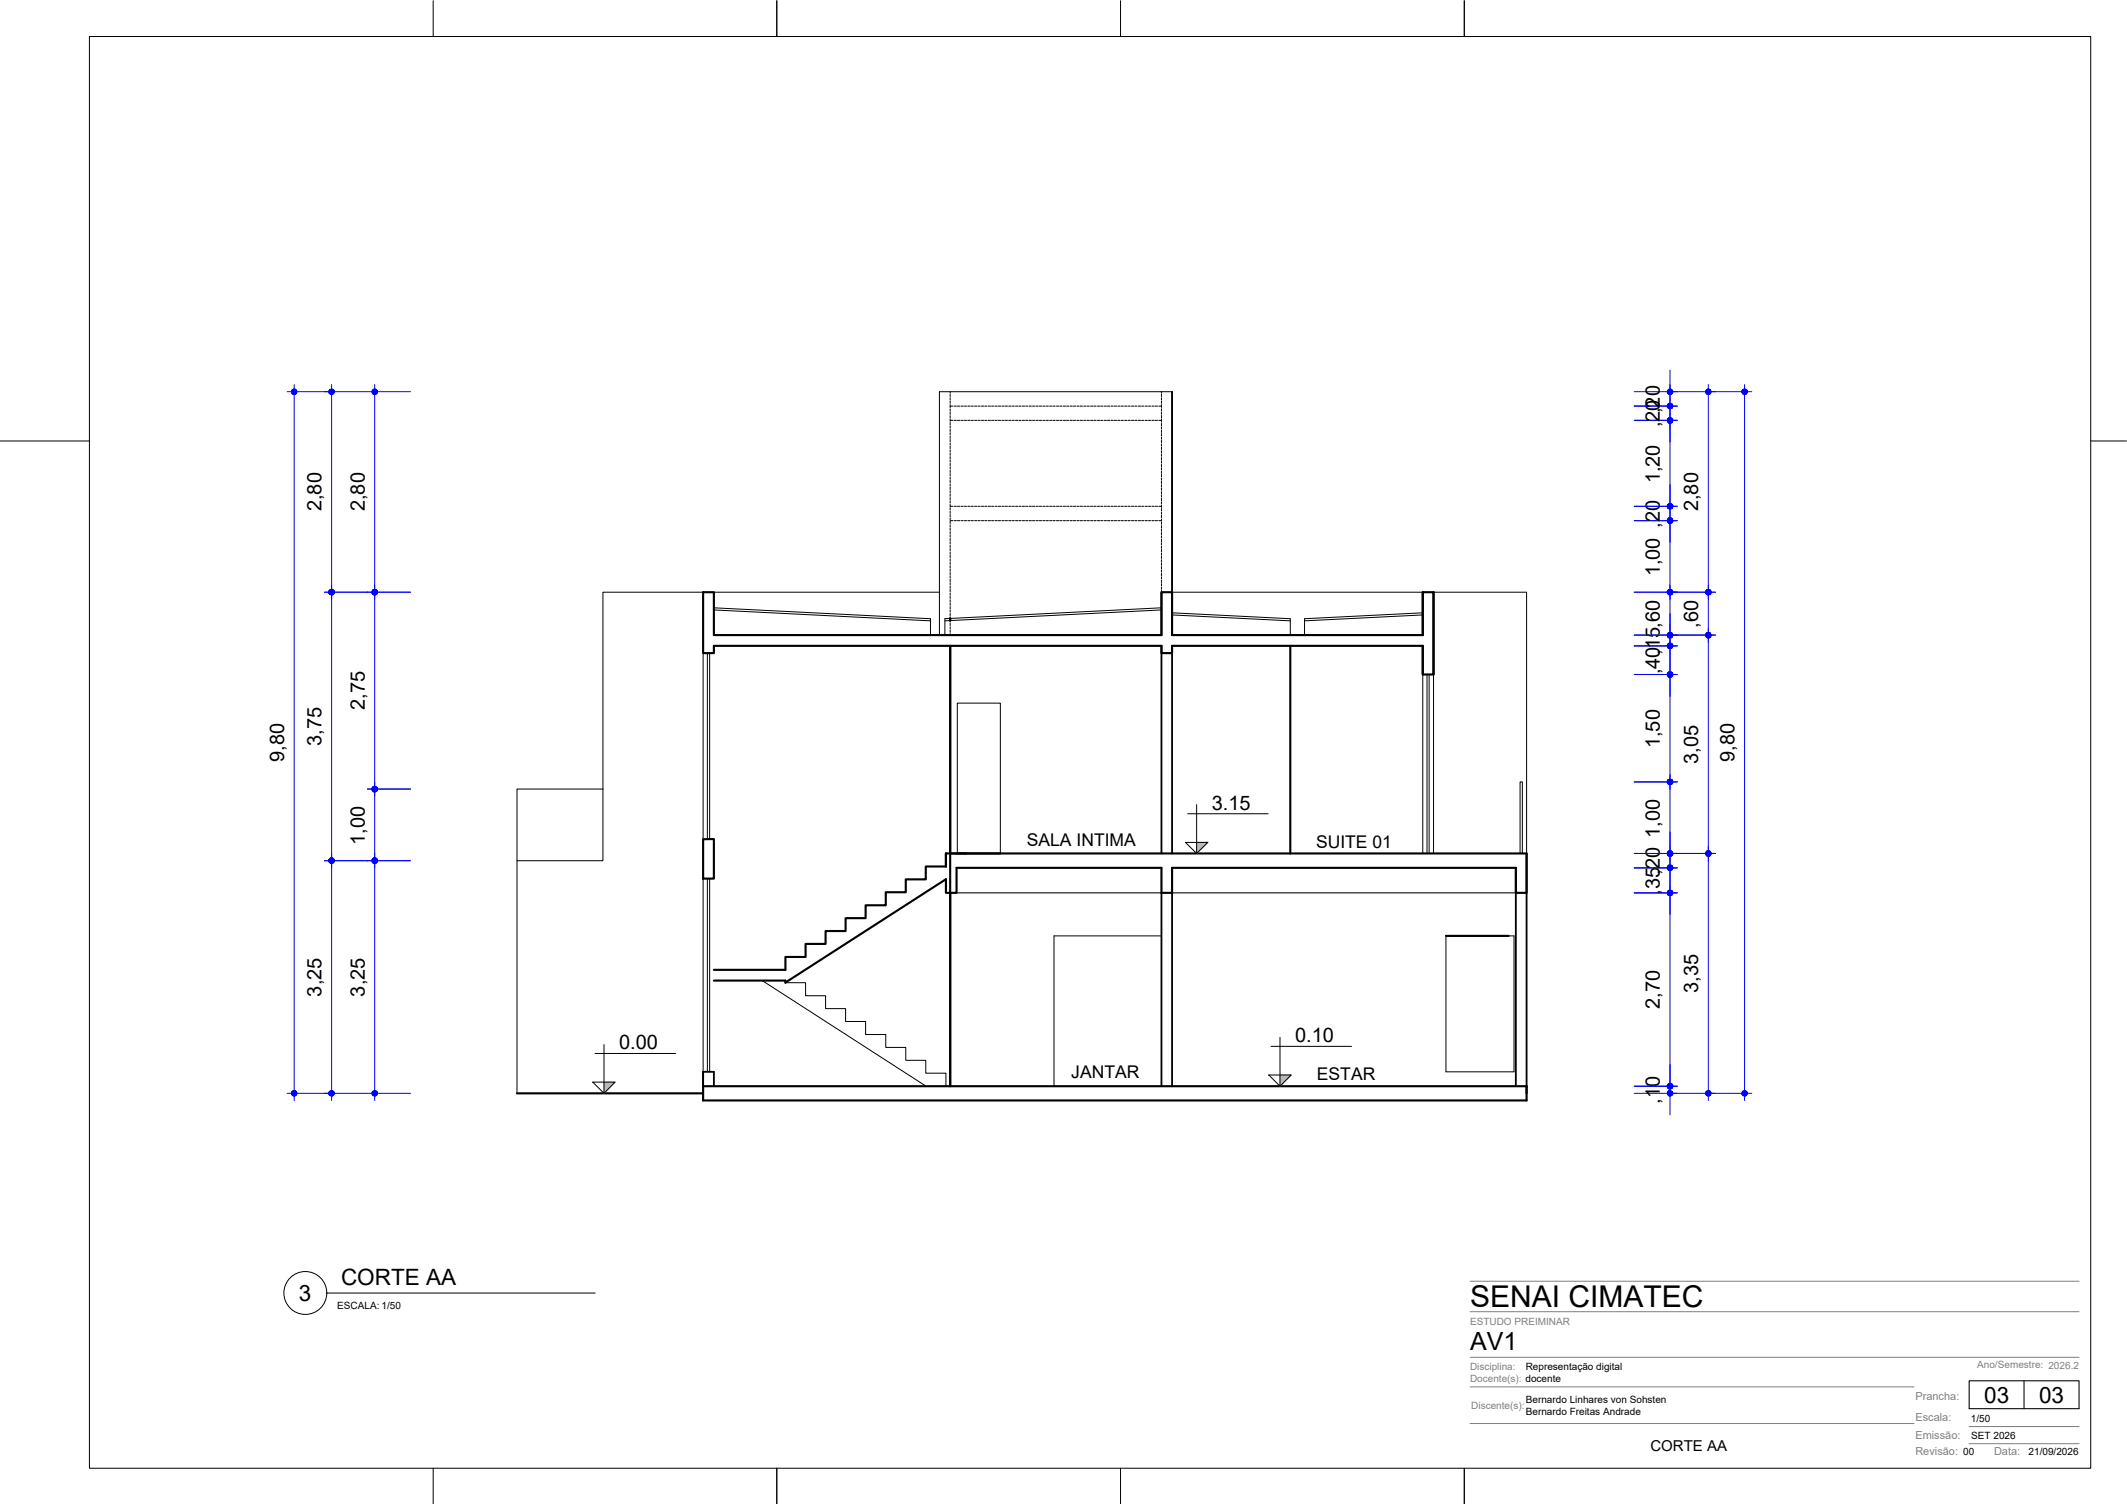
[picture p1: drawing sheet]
<svg xmlns="http://www.w3.org/2000/svg" width="594mm" height="420mm" viewBox="0 0 594 420" stroke-linecap="round" stroke-linejoin="round" font-family="sans-serif">
<defs><g id="words">
<text font-size="8.4" x="410.6" y="365.2">SENAI CIMATEC</text>
<text font-size="7" x="410.6" y="377.2">AV1</text>
<g font-size="6.3">
<text x="95.2" y="358.9">CORTE AA</text>
<text x="83.5" y="363.5">3</text>
<text x="554.2" y="391.9">03</text>
<text x="569.5" y="391.9">03</text>
</g>
<g font-size="5.6">
<text x="463.6" y="119.4" transform="rotate(-90 463.6 119.4)">,20</text>
<text x="463.6" y="135" transform="rotate(-90 463.6 135)">1,20</text>
<text x="89.8" y="142.8" transform="rotate(-90 89.8 142.8)">2,80</text>
<text x="101.9" y="142.8" transform="rotate(-90 101.9 142.8)">2,80</text>
<text x="474.3" y="142.8" transform="rotate(-90 474.3 142.8)">2,80</text>
<text x="463.6" y="161" transform="rotate(-90 463.6 161)">1,00 ,20</text>
<text x="474.3" y="175.4" transform="rotate(-90 474.3 175.4)">,60</text>
<text x="463.6" y="188.4" transform="rotate(-90 463.6 188.4)">,40,15,60</text>
<text x="101.9" y="198.3" transform="rotate(-90 101.9 198.3)">2,75</text>
<text x="89.8" y="208.4" transform="rotate(-90 89.8 208.4)">3,75</text>
<text x="463.6" y="209" transform="rotate(-90 463.6 209)">1,50</text>
<text x="79.4" y="212.9" transform="rotate(-90 79.4 212.9)">9,80</text>
<text x="474.3" y="213.4" transform="rotate(-90 474.3 213.4)">3,05</text>
<text x="484.5" y="212.9" transform="rotate(-90 484.5 212.9)">9,80</text>
<text x="338.5" y="226.1">3.15</text>
<text x="101.9" y="236.1" transform="rotate(-90 101.9 236.1)">1,00</text>
<text x="463.6" y="234.1" transform="rotate(-90 463.6 234.1)">1,00</text>
<text x="463.6" y="249.9" transform="rotate(-90 463.6 249.9)">,35,20</text>
<text x="89.8" y="278.4" transform="rotate(-90 89.8 278.4)">3,25</text>
<text x="101.9" y="278.4" transform="rotate(-90 101.9 278.4)">3,25</text>
<text x="463.6" y="281.8" transform="rotate(-90 463.6 281.8)">2,70</text>
<text x="474.3" y="277.4" transform="rotate(-90 474.3 277.4)">3,35</text>
<text x="172.9" y="293.2">0.00</text>
<text x="361.7" y="291.2">0.10</text>
<text x="463.6" y="308.4" transform="rotate(-90 463.6 308.4)">,10</text>
</g>
<g font-size="4.9">
<text x="286.8" y="236.4">SALA INTIMA</text>
<text x="367.6" y="237">SUITE 01</text>
<text x="299.2" y="301.1">JANTAR</text>
<text x="367.8" y="301.6">ESTAR</text>
</g>
<text font-size="4.2" x="461" y="405.4">CORTE AA</text>
<g font-size="3.1" fill="#808080">
<text x="535" y="391">Prancha:</text>
<text x="535" y="397">Escala:</text>
<text x="535" y="402">Emissão:</text>
<text x="535" y="406.5">Revisão: 00</text>
<text x="556.9" y="406.5">Data:</text>
</g>
<g font-size="2.8">
<text x="94.2" y="365.8">ESCALA: 1/50</text>
<text x="426.1" y="382.7">Representação digital</text>
<text x="426.2" y="391.9">Bernardo Linhares von Sohsten</text>
<text x="426.2" y="395.2">Bernardo Freitas Andrade</text>
<text x="550.5" y="397.3">1/50</text>
<text x="550.6" y="402">SET 2026</text>
<text x="566.6" y="406.5">21/09/2026</text>
</g>
<g font-size="2.8" fill="#808080">
<text x="410.6" y="370.2">ESTUDO PREIMINAR</text>
<text x="410.6" y="382.7">Disciplina:</text>
<text x="552.2" y="382.1">Ano/Semestre: 2026.2</text>
<text x="410.6" y="386.2">Docente(s): docente</text>
<text x="410.9" y="393.6">Discente(s):</text>
</g>
</g></defs>
<!-- layer: ARQ_CONC CT -->
<g fill="none" stroke="#000" stroke-width=".59">
<path d="M265.4 172.8v.6M397.4 177.4h-70v-12h-3v12h-125v-12h-3v17.1h3v-2.1h125v2.1h3v-2.1h70M397.4 177.4v-12h3v23h-3v-8M397.4 165.4v12M400.4 165.4v23M265.4 180.4v123M360.4 180.4v58M397.4 180.4v8M196.4 234.4h3v11h-3zM264.2 238.4v3.7v-3.7h5.6M265.8 238.4h160.6v11h-3v-7h-96v7h-3v-7h-57.2v7h-3v-3.8l-44.8 28.9M264.2 242.1h-5.6v3.6h-5.6v3.6h-5.6v3.6h-5.6v3.6h-5.6v3.6h-5.6v3.6h-5.6v3.6h-5.6v3.6h-20"/>
<path d="M199.4 273.9h20v.6M403.9 261.5h17.5M144.4 305.4h52M196.4 303.4h230v4h-230z"/>
</g>
<!-- layer: ARQ_ALV VS -->
<path d="M196.4 165.4h-28v75.1h-24v64.9M199.4 165.4h63M397.4 165.4h-70v-56h-65v68M400.4 165.4h26v73M267.4 238.4v-42h12v42M324.4 261.5h-30v41.9" fill="none" stroke="#000" stroke-width=".28"/>
<!-- layer: ARQ_ESQ VS -->
<path d="M196.4 182.5v51.9M397.4 188.4v50M400.4 188.4v50M196.4 245.4v54M403.9 261.5h19M403.9 299.4h19" fill="none" stroke="#000" stroke-width=".28"/>
<!-- layer: ARQ_ALV CT -->
<path d="M327.4 109.4v68M324.4 165.4v12M324.4 180.4v58M327.4 180.4v58M426.4 238.4v65M324.4 249.4v54M327.4 249.4v54M423.4 242.4v61M196.4 303.4v-4h3v4" fill="none" stroke="#000" stroke-width=".51"/>
<!-- layer: ARQ_ESQ CT -->
<path d="M197.6 182.5v51.9M198.2 182.5v51.9M398.6 188.4v50M399.2 188.4v50M197.6 245.4v54M198.2 245.4v54" fill="none" stroke="#000" stroke-width=".28"/>
<!-- layer: ARQ_CONC VS -->
<path d="M424.6 238.4v-20h.6v20M212.9 273.9l45.8 29.5M219.4 274.5h5.6v3.7h5.6v3.6h5.6v3.6h5.6v3.6h5.6v3.6h5.6v3.6h5.6v3.6h5.6v3.6M403.9 261.5v37.9M422.9 261.5v37.9" fill="none" stroke="#000" stroke-width=".28"/>
<!-- layer: ARQ_VISTA 01 -->
<path d="M168.4 220.4h-24v20.1" fill="none" stroke="#000" stroke-width=".28"/>
<!-- layer: ARQ_PROJ INF -->
<g fill="none" stroke="#000" stroke-width=".28">
<path d="M265.4 113v.9M265.4 113.5h.7M265.4 117.4h.7M265.4 109.4v.5M265.4 110.2v.6M265.4 111.1v.7M265.4 112.1v.6M265.4 114.2v.7M265.4 115.1v.7M265.4 116.1v.7M265.4 117.1v.6M265.4 118v.7"/>
<path d="M265.4 119v.6M265.4 119.9v.7M266.5 113.5h.6M266.5 117.4h.6M267.4 113.5h.7M267.4 117.4h.7M268.4 113.5h.6M268.4 117.4h.6M269.3 113.5h.7M269.3 117.4h.7M270.3 113.5h.6M270.3 117.4h.6"/>
<path d="M271.2 113.5h.7M271.2 117.4h.7M272.2 113.5h.6M272.2 117.4h.6M273.1 113.5h.7M273.1 117.4h.7M274.1 113.5h.6M274.1 117.4h.6M275 113.5h.7M275 117.4h.7M276 113.5h.6M276 117.4h.6"/>
<path d="M276.9 113.5h.7M276.9 117.4h.7M277.9 113.5h.7M277.9 117.4h.7M278.8 113.5h.7M278.8 117.4h.7M279.8 113.5h.7M279.8 117.4h.7M280.8 113.5h.6M280.8 117.4h.6M281.7 113.5h.7M281.7 117.4h.7"/>
<path d="M282.7 113.5h.6M282.7 117.4h.6M283.6 113.5h.7M283.6 117.4h.7M284.6 113.5h.6M284.6 117.4h.6M285.5 113.5h.7M285.5 117.4h.7M286.5 113.5h.6M286.5 117.4h.6M287.4 113.5h.7M287.4 117.4h.7"/>
<path d="M288.4 113.5h.6M288.4 117.4h.6M289.3 113.5h.7M289.3 117.4h.7M290.3 113.5h.6M290.3 117.4h.6M291.3 113.5h.6M291.3 117.4h.6M292.2 113.5h.6M292.2 117.4h.6M293.2 113.5h.6M293.2 117.4h.6"/>
<path d="M294.1 113.5h.6M294.1 117.4h.6M295.1 113.5h.6M295.1 117.4h.6M296 113.5h.6M296 117.4h.6M297 113.5h.6M297 117.4h.6M297.9 113.5h.6M297.9 117.4h.6M298.9 113.5h.6M298.9 117.4h.6"/>
<path d="M299.8 113.5h.6M299.8 117.4h.6M300.8 113.5h.6M300.8 117.4h.6M301.7 113.5h.6M301.7 117.4h.6M302.7 113.5h.6M302.7 117.4h.6M303.6 113.5h.6M303.6 117.4h.6M304.6 113.5h.6M304.6 117.4h.6"/>
<path d="M305.5 113.5h.7M305.5 117.4h.7M306.5 113.5h.6M306.5 117.4h.6M307.4 113.5h.7M307.4 117.4h.7M308.4 113.5h.6M308.4 117.4h.6M309.3 113.5h.7M309.3 117.4h.7M310.3 113.5h.6M310.3 117.4h.6"/>
<path d="M311.2 113.5h.7M311.2 117.4h.7M312.2 113.5h.6M312.2 117.4h.6M313.1 113.5h.7M313.1 117.4h.7M314.1 113.5h.6M314.1 117.4h.6M315 113.5h.7M315 117.4h.7M316 113.5h.7M316 117.4h.7"/>
<path d="M316.9 113.5h.7M316.9 117.4h.7M317.9 113.5h.7M317.9 117.4h.7M318.9 113.5h.6M318.9 117.4h.6M319.8 113.5h.7M319.8 117.4h.7M320.8 113.5h.6M320.8 117.4h.6M321.7 113.5h.7M321.7 117.4h.7"/>
<path d="M322.7 113.5h.6M322.7 117.4h.6M323.6 113.5h.8M323.6 117.4h.8M324.4 109.4v.5M324.4 110.2v.6M324.4 111.1v.7M324.4 112.1v.6M324.4 113v.8M324.4 114.2v.6M324.4 115.1v.6M324.4 116.1v.6"/>
<path d="M324.4 117v.9M324.4 118.3v.6M324.4 119.2v.6M265.4 120.9v.6M265.4 121.8v.7M265.4 122.8v.6M265.4 123.7v.7M265.4 124.7v.6M265.4 125.6v.7M265.4 126.6v.6M265.4 127.6v.6M265.4 128.5v.6"/>
<path d="M265.4 129.5v.6M265.4 130.4v.6M265.4 131.4v.6M265.4 132.3v.6M265.4 133.3v.6M265.4 134.2v.6M265.4 135.2v.6M265.4 136.1v.6M265.4 137.1v.6M265.4 138v.6M265.4 139v.6M265.4 139.9v.6"/>
<path d="M324.4 120.2v.6M324.4 121.1v.7M324.4 122.1v.6M324.4 123v.7M324.4 124v.6M324.4 124.9v.7M324.4 125.9v.6M324.4 126.8v.7M324.4 127.8v.6M324.4 128.7v.7M324.4 129.7v.6M324.4 130.6v.7"/>
<path d="M324.4 131.6v.6M324.4 132.5v.7M324.4 133.5v.7M324.4 134.5v.6M324.4 135.4v.7M324.4 136.4v.6M324.4 137.3v.7M324.4 138.3v.6M324.4 139.2v.7M265.4 141.4h.7M265.4 145.5h.7M265.4 140.9v.6"/>
<path d="M265.4 141.8v.7M265.4 142.8v.6M265.4 143.7v.7M265.4 144.7v.6M265.4 145.6v.7M265.4 146.6v.6M265.4 147.5v.7M265.4 148.5v.6M265.4 149.4v.7M265.4 150.4v.6M265.4 151.3v.7M265.4 152.3v.7"/>
<path d="M265.4 153.2v.7M265.4 154.2v.7M265.4 155.2v.6M265.4 156.1v.7M265.4 157.1v.6M265.4 158v.7M265.4 159v.6M265.4 159.9v.7M266.5 141.4h.6M266.5 145.5h.6M267.4 141.4h.7M267.4 145.5h.7"/>
<path d="M268.4 141.4h.6M268.4 145.5h.6M269.3 141.4h.7M269.3 145.5h.7M270.3 141.4h.6M270.3 145.5h.6M271.2 141.4h.7M271.2 145.5h.7M272.2 141.4h.6M272.2 145.5h.6M273.1 141.4h.7M273.1 145.5h.7"/>
<path d="M274.1 141.4h.6M274.1 145.5h.6M275 141.4h.7M275 145.5h.7M276 141.4h.6M276 145.5h.6M276.9 141.4h.7M276.9 145.5h.7M277.9 141.4h.7M277.9 145.5h.7M278.8 141.4h.7M278.8 145.5h.7"/>
<path d="M279.8 141.4h.7M279.8 145.5h.7M280.8 141.4h.6M280.8 145.5h.6M281.7 141.4h.7M281.7 145.5h.7M282.7 141.4h.6M282.7 145.5h.6M283.6 141.4h.7M283.6 145.5h.7M284.6 141.4h.6M284.6 145.5h.6"/>
<path d="M285.5 141.4h.7M285.5 145.5h.7M286.5 141.4h.6M286.5 145.5h.6M287.4 141.4h.7M287.4 145.5h.7M288.4 141.4h.6M288.4 145.5h.6M289.3 141.4h.7M289.3 145.5h.7M290.3 141.4h.6M290.3 145.5h.6"/>
<path d="M291.3 141.4h.6M291.3 145.5h.6M292.2 141.4h.6M292.2 145.5h.6M293.2 141.4h.6M293.2 145.5h.6M294.1 141.4h.6M294.1 145.5h.6M295.1 141.4h.6M295.1 145.5h.6M296 141.4h.6M296 145.5h.6"/>
<path d="M297 141.4h.6M297 145.5h.6M297.9 141.4h.6M297.9 145.5h.6M298.9 141.4h.6M298.9 145.5h.6M299.8 141.4h.6M299.8 145.5h.6M300.8 141.4h.6M300.8 145.5h.6M301.7 141.4h.6M301.7 145.5h.6"/>
<path d="M302.7 141.4h.6M302.7 145.5h.6M303.6 141.4h.6M303.6 145.5h.6M304.6 141.4h.6M304.6 145.5h.6M305.5 141.4h.7M305.5 145.5h.7M306.5 141.4h.6M306.5 145.5h.6M307.4 141.4h.7M307.4 145.5h.7"/>
<path d="M308.4 141.4h.6M308.4 145.5h.6M309.3 141.4h.7M309.3 145.5h.7M310.3 141.4h.6M310.3 145.5h.6M311.2 141.4h.7M311.2 145.5h.7M312.2 141.4h.6M312.2 145.5h.6M313.1 141.4h.7M313.1 145.5h.7"/>
<path d="M314.1 141.4h.6M314.1 145.5h.6M315 141.4h.7M315 145.5h.7M316 141.4h.7M316 145.5h.7M316.9 141.4h.7M316.9 145.5h.7M317.9 141.4h.7M317.9 145.5h.7M318.9 141.4h.6M318.9 145.5h.6"/>
<path d="M319.8 141.4h.7M319.8 145.5h.7M320.8 141.4h.6M320.8 145.5h.6M321.7 141.4h.7M321.7 145.5h.7M322.7 141.4h.6M322.7 145.5h.6M323.6 141.4h.8M323.6 145.5h.8M324.4 140.2v.6M324.4 141.1v.7"/>
<path d="M324.4 142.1v.6M324.4 143v.7M324.4 144v.6M324.4 144.9v.7M324.4 145.9v.6M324.4 146.9v.6M324.4 147.8v.6M324.4 148.8v.6M324.4 149.7v.6M324.4 150.7v.6M324.4 151.6v.6M324.4 152.6v.6"/>
<path d="M324.4 153.5v.6M324.4 154.5v.6M324.4 155.4v.6M324.4 156.4v.6M324.4 157.3v.6M324.4 158.3v.6M324.4 159.2v.7M265.4 160.9v.6M265.4 161.8v.7M265.4 162.8v.6M265.4 163.7v.7M265.4 164.7v.6"/>
<path d="M265.4 165.7v.6M265.4 166.6v.6M265.4 167.6v.6M265.4 168.5v.6M265.4 169.5v.6M265.4 170.4v.6M265.4 171.4v.6M265.4 172.3v1.5M265.4 174.1v.7M265.4 175.1v.6M265.4 176v.7M265.4 177v.4"/>
<path d="M324.4 160.2v.6M324.4 161.1v.7M324.4 162.1v.6M324.4 163v.7M324.4 164v.6M324.4 164.9v.5"/>
</g>
<!-- layer: ARQ_METAL CT -->
<path d="M199.4 170.4l60.5 3M199.4 169.8l60.5 3v4.6M324.4 169.8l-60.5 3v4.6M324.4 170.4l-60.5 3M327.4 171.8l33 1.6M327.4 171.2l33 1.6v4.6M397.3 171.2l-32.9 1.6v4.6M397.4 171.8l-33 1.6" fill="none" stroke="#000" stroke-width=".28"/>
<!-- layer: ARQ_COTA_AZUL -->
<g fill="none" stroke="#00f" stroke-width=".28">
<path d="M80.2 109.4h34.4M82.2 107.4v200M92.6 107.4v200M104.6 107.4v200M456.4 109.4h32.9M456.4 117.4h12.1M456.4 113.5h12.1M466.4 107.4v16M466.4 103.4v16M466.4 115.4v64.1M477.1 107.4v200M487.3 107.4v200"/>
<path d="M466.4 135.4v16M456.4 145.5h12.1M456.4 141.4h12.1M90.6 165.4h24M456.4 165.4h22.7M456.4 177.4h22.7M466.4 174.5v19.9M466.4 171.5v69M456.4 188.4h12.1M456.4 180.4h12.1M456.4 218.4h12.1M102.7 220.4h11.9"/>
<path d="M456.4 238.4h22.7M466.4 236.4v19M466.4 232.5v16M90.6 240.5h24M456.4 249.4h12.1M456.4 242.4h12.1M466.4 247.4v58M466.4 297.4v14M80.2 305.4h34.4M456.4 305.4h32.9M456.4 303.4h12.1"/>
</g>
<g fill="#00f" stroke="#00f" stroke-width=".28">
<path d="M104.6 305.4v.8l-.2-.1z"/>
<path d="M104.6 239.7h.3l-.3 .8z"/>
<path d="M104.6 240.5v.7l-.2-.1z"/>
<path d="M104.6 219.7l.3 .1-.3 .6z"/>
<path d="M104.6 220.4v.8l-.2-.1z"/>
<path d="M104.6 164.7l.3 .1-.3 .6z"/>
<path d="M104.6 165.4v.8l-.2-.1z"/>
<path d="M104.6 108.7l.3 .1-.3 .6z"/>
<path d="M92.6 305.4v.8l-.3-.1z"/>
<path d="M92.6 239.7h.3l-.3 .8z"/>
<path d="M92.6 240.5v.7l-.3-.1z"/>
<path d="M92.6 164.7l.3 .1-.3 .6z"/>
<path d="M92.6 165.4v.8l-.3-.1z"/>
<path d="M92.6 108.7l.3 .1-.3 .6z"/>
<path d="M82.2 305.4v.8l-.3-.1z"/>
<path d="M82.2 108.7l.3 .1-.3 .6z"/>
<path d="M466.4 304.7l.3 .1-.3 .6z"/>
<path d="M466.4 303.4v.8l-.3-.1z"/>
<path d="M466.4 248.7l.3 .1-.3 .6z"/>
<path d="M466.4 242.4v.8l-.3-.1z"/>
<path d="M466.4 241.7h.3l-.3 .7z"/>
<path d="M466.4 238.4v.8l-.3-.1z"/>
<path d="M466.4 217.7l.3 .1-.3 .6z"/>
<path d="M466.4 218.4v.8l-.3-.1z"/>
<path d="M466.4 187.7h.3l-.3 .7z"/>
<path d="M466.4 180.4v.8l-.3-.1z"/>
<path d="M466.4 179.7h.3l-.3 .7z"/>
<path d="M466.4 177.4v.8l-.3-.1z"/>
<path d="M466.4 164.7l.3 .1-.3 .6z"/>
<path d="M466.4 165.4v.8l-.3-.1z"/>
<path d="M466.4 144.7h.3l-.3 .8z"/>
<path d="M466.4 141.4v.8l-.3-.1z"/>
<path d="M466.4 116.7l.3 .1-.3 .6z"/>
<path d="M466.4 113.5v.7l-.3-.1z"/>
<path d="M466.4 112.7h.3l-.3 .8z"/>
<path d="M466.4 109.4v.8h-.3z"/>
<path d="M477.1 305.4v.8l-.3-.1z"/>
<path d="M477.1 237.7h.3l-.3 .7z"/>
<path d="M477.1 238.4v.8l-.3-.1z"/>
<path d="M477.1 176.7h.3l-.3 .7z"/>
<path d="M477.1 177.4v.8l-.3-.1z"/>
<path d="M477.1 164.7l.3 .1-.3 .6z"/>
<path d="M477.1 165.4v.8l-.3-.1z"/>
<path d="M477.1 108.7l.3 .1-.3 .6z"/>
<path d="M487.3 305.4v.8l-.3-.1z"/>
<path d="M487.3 108.7l.3 .1-.3 .6z"/>
<path d="M104.6 305.4v.8l.3-.1zM104.6 305.4l.6 .5-.3 .2zM104.6 305.4l.6 .5 .2-.2z"/>
<path d="M104.6 305.4l.8 .3v-.3zM104.6 305.4l.8-.3v.3zM104.6 305.4l.8-.3-.2-.2z"/>
<path d="M104.9 304.8l-.3 .6 .6-.5zM104.6 304.7l.3 .1-.3 .6zM104.4 304.8l.2 .6v-.7z"/>
<path d="M104.1 304.9l.5 .5-.2-.6zM104.1 304.9l.5 .5-.6-.3zM104 305.1l-.1 .3h.7z"/>
<path d="M103.9 305.4l.1 .3 .6-.3zM104 305.7l.6-.3-.5 .5zM104.6 305.4l-.5 .5 .3 .2z"/>
<path d="M104.4 239.7l.2 .8v-.8zM104.1 239.9l.3-.2 .2 .8zM104.1 239.9l-.1 .3 .6 .3z"/>
<path d="M104 240.2l-.1 .3h.7zM103.9 240.5h.7l-.6 .2zM104 240.7l.1 .3 .5-.5z"/>
<path d="M104.1 241l.3 .1 .2-.6zM104.6 240.5v.7l-.2-.1zM104.6 240.5v.7l.3-.1z"/>
<path d="M104.6 240.5l.3 .6 .3-.1zM104.6 240.5l.8 .2-.2 .3zM104.6 240.5l.8 .2v-.2z"/>
<path d="M104.6 240.5h.8v-.3zM104.6 240.5l.6-.6 .2 .3zM104.9 239.7l-.3 .8 .6-.6z"/>
<path d="M104.6 240.5v.7l.3-.1zM104.6 240.5l.6 .5-.3 .1zM104.6 240.5l.6 .5 .2-.3z"/>
<path d="M104.6 240.5l.8 .2v-.2zM104.6 240.5l.8-.3v.3zM104.6 240.5l.8-.3-.2-.3z"/>
<path d="M104.9 239.7l-.3 .8 .6-.6zM104.6 239.7h.3l-.3 .8zM104.4 239.7l.2 .8v-.8z"/>
<path d="M104.1 239.9l.5 .6-.2-.8zM104.1 239.9l.5 .6-.6-.3zM104 240.2l-.1 .3h.7z"/>
<path d="M103.9 240.5l.1 .2 .6-.2zM104 240.7l.6-.2-.5 .5zM104.6 240.5l-.5 .5 .3 .1z"/>
<path d="M104.4 219.8l.2 .6v-.7zM104.1 219.9l.3-.1 .2 .6zM104.1 219.9l-.1 .2 .6 .3z"/>
<path d="M104 220.1l-.1 .3h.7zM103.9 220.4h.7l-.6 .3zM104 220.7l.1 .3 .5-.6z"/>
<path d="M104.6 220.4l-.5 .6 .3 .1zM104.6 220.4v.8l-.2-.1zM104.6 220.4v.8l.3-.1z"/>
<path d="M104.6 220.4l.3 .7 .3-.1zM104.6 220.4l.8 .3-.2 .3zM104.6 220.4l.8 .3v-.3z"/>
<path d="M104.6 220.4h.8v-.3zM104.6 220.4l.6-.5 .2 .2zM104.9 219.8l-.3 .6 .6-.5z"/>
<path d="M104.6 220.4v.8l.3-.1zM104.6 220.4l.6 .6-.3 .1zM104.6 220.4l.6 .6 .2-.3z"/>
<path d="M104.6 220.4l.8 .3v-.3zM104.6 220.4l.8-.3v.3zM104.6 220.4l.8-.3-.2-.2z"/>
<path d="M104.9 219.8l-.3 .6 .6-.5zM104.6 219.7l.3 .1-.3 .6zM104.4 219.8l.2 .6v-.7z"/>
<path d="M104.1 219.9l.5 .5-.2-.6zM104.1 219.9l.5 .5-.6-.3zM104 220.1l-.1 .3h.7z"/>
<path d="M103.9 220.4l.1 .3 .6-.3zM104 220.7l.6-.3-.5 .6zM104.6 220.4l-.5 .6 .3 .1z"/>
<path d="M104.4 164.8l.2 .6v-.7zM104.1 164.9l.3-.1 .2 .6zM104.1 164.9l-.1 .2 .6 .3z"/>
<path d="M104 165.1l-.1 .3h.7zM103.9 165.4h.7l-.6 .3zM104 165.7l.1 .2 .5-.5z"/>
<path d="M104.1 165.9l.3 .2 .2-.7zM104.6 165.4v.8l-.2-.1zM104.6 165.4v.8l.3-.1z"/>
<path d="M104.6 165.4l.3 .7 .3-.2zM104.6 165.4l.8 .3-.2 .2zM104.6 165.4l.8 .3v-.3z"/>
<path d="M104.6 165.4h.8v-.3zM105.2 164.9l.2 .2-.8 .3zM104.9 164.8l-.3 .6 .6-.5z"/>
<path d="M104.6 165.4v.8l.3-.1zM104.6 165.4l.6 .5-.3 .2zM104.6 165.4l.6 .5 .2-.2z"/>
<path d="M104.6 165.4l.8 .3v-.3zM104.6 165.4l.8-.3v.3zM105.2 164.9l-.6 .5 .8-.3z"/>
<path d="M104.9 164.8l-.3 .6 .6-.5zM104.6 164.7l.3 .1-.3 .6zM104.4 164.8l.2 .6v-.7z"/>
<path d="M104.1 164.9l.5 .5-.2-.6zM104.1 164.9l.5 .5-.6-.3zM104 165.1l-.1 .3h.7z"/>
<path d="M103.9 165.4l.1 .3 .6-.3zM104 165.7l.6-.3-.5 .5zM104.6 165.4l-.5 .5 .3 .2z"/>
<path d="M104.4 108.8l.2 .6v-.7zM104.1 108.9l.3-.1 .2 .6zM104.1 108.9l-.1 .2 .6 .3z"/>
<path d="M104 109.1l-.1 .3h.7zM103.9 109.4h.7l-.6 .3zM104 109.7l.1 .3 .5-.6z"/>
<path d="M104.6 109.4l-.5 .6 .3 .2zM104.6 109.4v.8h-.2zM104.6 109.4v.8h.3z"/>
<path d="M104.6 109.4l.3 .8 .3-.2zM104.6 109.4l.8 .3-.2 .3zM104.6 109.4l.8 .3v-.3z"/>
<path d="M104.6 109.4h.8v-.3zM104.6 109.4l.6-.5 .2 .2zM104.9 108.8l-.3 .6 .6-.5z"/>
<path d="M92.6 305.4v.8l.3-.1zM92.6 305.4l.5 .5-.2 .2zM92.6 305.4l.5 .5 .2-.2z"/>
<path d="M92.6 305.4l.7 .3v-.3zM92.6 305.4l.7-.3v.3zM93.1 304.9l-.5 .5 .7-.3z"/>
<path d="M92.9 304.8l-.3 .6 .5-.5zM92.6 304.7l.3 .1-.3 .6zM92.3 304.8l.3 .6v-.7z"/>
<path d="M92.1 304.9l.5 .5-.3-.6zM92.1 304.9l.5 .5-.7-.3zM91.9 305.1v.3h.7z"/>
<path d="M91.9 305.4v.3l.7-.3zM91.9 305.7l.7-.3-.5 .5zM92.1 305.9l.2 .2 .3-.7z"/>
<path d="M92.3 239.7l.3 .8v-.8zM92.1 239.9l.2-.2 .3 .8zM92.1 239.9l-.2 .3 .7 .3z"/>
<path d="M91.9 240.2v.3h.7zM91.9 240.5h.7l-.7 .2zM91.9 240.7l.2 .3 .5-.5z"/>
<path d="M92.1 241l.2 .1 .3-.6zM92.6 240.5v.7l-.3-.1zM92.6 240.5v.7l.3-.1z"/>
<path d="M92.6 240.5l.3 .6 .2-.1zM92.6 240.5l.7 .2-.2 .3zM92.6 240.5l.7 .2v-.2z"/>
<path d="M92.6 240.5h.7v-.3zM93.1 239.9l.2 .3-.7 .3zM92.9 239.7l-.3 .8 .5-.6z"/>
<path d="M92.6 240.5v.7l.3-.1zM92.6 240.5l.5 .5-.2 .1zM92.6 240.5l.5 .5 .2-.3z"/>
<path d="M92.6 240.5l.7 .2v-.2zM92.6 240.5l.7-.3v.3zM93.1 239.9l-.5 .6 .7-.3z"/>
<path d="M92.9 239.7l-.3 .8 .5-.6zM92.6 239.7h.3l-.3 .8zM92.3 239.7l.3 .8v-.8z"/>
<path d="M92.1 239.9l.5 .6-.3-.8zM92.1 239.9l.5 .6-.7-.3zM91.9 240.2v.3h.7z"/>
<path d="M91.9 240.5v.2l.7-.2zM91.9 240.7l.7-.2-.5 .5zM92.1 241l.2 .1 .3-.6z"/>
<path d="M92.3 164.8l.3 .6v-.7zM92.1 164.9l.2-.1 .3 .6zM92.1 164.9l-.2 .2 .7 .3z"/>
<path d="M91.9 165.1v.3h.7zM91.9 165.4h.7l-.7 .3zM91.9 165.7l.2 .2 .5-.5z"/>
<path d="M92.1 165.9l.2 .2 .3-.7zM92.6 165.4v.8l-.3-.1zM92.6 165.4v.8l.3-.1z"/>
<path d="M92.6 165.4l.3 .7 .2-.2zM92.6 165.4l.7 .3-.2 .2zM92.6 165.4l.7 .3v-.3z"/>
<path d="M92.6 165.4h.7v-.3zM93.1 164.9l.2 .2-.7 .3zM92.9 164.8l-.3 .6 .5-.5z"/>
<path d="M92.6 165.4v.8l.3-.1zM92.6 165.4l.5 .5-.2 .2zM92.6 165.4l.5 .5 .2-.2z"/>
<path d="M92.6 165.4l.7 .3v-.3zM92.6 165.4l.7-.3v.3zM93.1 164.9l-.5 .5 .7-.3z"/>
<path d="M92.9 164.8l-.3 .6 .5-.5zM92.6 164.7l.3 .1-.3 .6zM92.3 164.8l.3 .6v-.7z"/>
<path d="M92.1 164.9l.5 .5-.3-.6zM92.1 164.9l.5 .5-.7-.3zM91.9 165.1v.3h.7z"/>
<path d="M91.9 165.4v.3l.7-.3zM91.9 165.7l.7-.3-.5 .5zM92.1 165.9l.2 .2 .3-.7z"/>
<path d="M92.3 108.8l.3 .6v-.7zM92.1 108.9l.2-.1 .3 .6zM92.1 108.9l-.2 .2 .7 .3z"/>
<path d="M91.9 109.1v.3h.7zM91.9 109.4h.7l-.7 .3zM91.9 109.7l.2 .3 .5-.6z"/>
<path d="M92.1 110l.2 .2 .3-.8zM92.6 109.4v.8h-.3zM92.6 109.4v.8h.3z"/>
<path d="M92.6 109.4l.3 .8 .2-.2zM92.6 109.4l.7 .3-.2 .3zM92.6 109.4l.7 .3v-.3z"/>
<path d="M92.6 109.4h.7v-.3zM93.1 108.9l.2 .2-.7 .3zM92.9 108.8l-.3 .6 .5-.5z"/>
<path d="M82.2 305.4v.8l.3-.1zM82.2 305.4l.5 .5-.2 .2zM82.2 305.4l.5 .5 .1-.2z"/>
<path d="M82.2 305.4l.6 .3 .1-.3zM82.2 305.4l.6-.3 .1 .3zM82.7 304.9l-.5 .5 .6-.3z"/>
<path d="M82.5 304.8l-.3 .6 .5-.5zM82.2 304.7l.3 .1-.3 .6zM81.9 304.8l.3 .6v-.7z"/>
<path d="M81.6 304.9l.6 .5-.3-.6zM81.6 304.9l.6 .5-.7-.3zM81.5 305.1l-.1 .3h.8z"/>
<path d="M81.4 305.4l.1 .3 .7-.3zM81.5 305.7l.7-.3-.6 .5zM81.6 305.9l.3 .2 .3-.7z"/>
<path d="M81.9 108.8l.3 .6v-.7zM81.6 108.9l.3-.1 .3 .6zM81.6 108.9l-.1 .2 .7 .3z"/>
<path d="M81.5 109.1l-.1 .3h.8zM81.4 109.4h.8l-.7 .3zM81.5 109.7l.1 .3 .6-.6z"/>
<path d="M81.6 110l.3 .2 .3-.8zM82.2 109.4v.8h-.3zM82.2 109.4v.8h.3z"/>
<path d="M82.2 109.4l.3 .8 .2-.2zM82.2 109.4l.6 .3-.1 .3zM82.2 109.4l.6 .3 .1-.3z"/>
<path d="M82.2 109.4h.7l-.1-.3zM82.7 108.9l.1 .2-.6 .3zM82.5 108.8l-.3 .6 .5-.5z"/>
<path d="M466.1 304.8l.3 .6v-.7zM465.9 304.9l.2-.1 .3 .6zM465.9 304.9l-.1 .2 .6 .3z"/>
<path d="M465.8 305.1l-.1 .3h.7zM465.7 305.4h.7l-.6 .3zM465.8 305.7l.1 .2 .5-.5z"/>
<path d="M465.9 305.9l.2 .2 .3-.7zM466.4 305.4v.8l-.3-.1zM466.4 305.4v.8l.3-.1z"/>
<path d="M466.4 305.4l.3 .7 .3-.2zM466.4 305.4l.7 .3-.1 .2zM466.4 305.4l.7 .3 .1-.3z"/>
<path d="M466.4 305.4h.8l-.1-.3zM466.4 305.4l.6-.5 .1 .2zM466.7 304.8l-.3 .6 .6-.5z"/>
<path d="M466.4 303.4v.8l.3-.1zM466.4 303.4l.6 .6-.3 .1zM466.4 303.4l.6 .6 .1-.3z"/>
<path d="M466.4 303.4l.7 .3 .1-.3zM466.4 303.4l.7-.3 .1 .3zM466.4 303.4l.7-.3-.1-.2z"/>
<path d="M466.7 302.7l-.3 .7 .6-.5zM466.4 302.7h.3l-.3 .7zM466.1 302.7l.3 .7v-.7z"/>
<path d="M465.9 302.9l.5 .5-.3-.7zM465.9 302.9l.5 .5-.6-.3zM465.8 303.1l-.1 .3h.7z"/>
<path d="M465.7 303.4l.1 .3 .6-.3zM465.8 303.7l.6-.3-.5 .6zM466.4 303.4l-.5 .6 .2 .1z"/>
<path d="M466.4 303.4v.8l.3-.1zM466.4 303.4l.6 .6-.3 .1zM466.4 303.4l.6 .6 .1-.3z"/>
<path d="M466.4 303.4l.7 .3 .1-.3zM466.4 303.4l.7-.3 .1 .3zM466.4 303.4l.7-.3-.1-.2z"/>
<path d="M466.7 302.7l-.3 .7 .6-.5zM466.4 302.7h.3l-.3 .7zM466.1 302.7l.3 .7v-.7z"/>
<path d="M465.9 302.9l.5 .5-.3-.7zM465.9 302.9l.5 .5-.6-.3zM465.8 303.1l-.1 .3h.7z"/>
<path d="M465.7 303.4l.1 .3 .6-.3zM465.8 303.7l.6-.3-.5 .6zM466.4 303.4l-.5 .6 .2 .1z"/>
<path d="M466.1 248.8l.3 .6v-.7zM465.9 248.9l.2-.1 .3 .6zM465.9 248.9l-.1 .2 .6 .3z"/>
<path d="M465.8 249.1l-.1 .3h.7zM465.7 249.4h.7l-.6 .3zM465.8 249.7l.1 .3 .5-.6z"/>
<path d="M466.4 249.4l-.5 .6 .2 .1zM466.4 249.4v.8l-.3-.1zM466.4 249.4v.8l.3-.1z"/>
<path d="M466.4 249.4l.3 .7 .3-.1zM466.4 249.4l.7 .3-.1 .3zM466.4 249.4l.7 .3 .1-.3z"/>
<path d="M466.4 249.4h.8l-.1-.3zM466.4 249.4l.6-.5 .1 .2zM466.7 248.8l-.3 .6 .6-.5z"/>
<path d="M466.1 248.8l.3 .6v-.7zM465.9 248.9l.2-.1 .3 .6zM465.9 248.9l-.1 .2 .6 .3z"/>
<path d="M465.8 249.1l-.1 .3h.7zM465.7 249.4h.7l-.6 .3zM465.8 249.7l.1 .3 .5-.6z"/>
<path d="M466.4 249.4l-.5 .6 .2 .1zM466.4 249.4v.8l-.3-.1zM466.4 249.4v.8l.3-.1z"/>
<path d="M466.4 249.4l.3 .7 .3-.1zM466.4 249.4l.7 .3-.1 .3zM466.4 249.4l.7 .3 .1-.3z"/>
<path d="M466.4 249.4h.8l-.1-.3zM466.4 249.4l.6-.5 .1 .2zM466.7 248.8l-.3 .6 .6-.5z"/>
<path d="M466.4 242.4v.8l.3-.1zM466.4 242.4l.6 .6-.3 .1zM466.4 242.4l.6 .6 .1-.3z"/>
<path d="M466.4 242.4l.7 .3 .1-.3zM466.4 242.4l.7-.3 .1 .3zM467 241.9l-.6 .5 .7-.3z"/>
<path d="M466.7 241.7l-.3 .7 .6-.5zM466.4 241.7h.3l-.3 .7zM466.1 241.7l.3 .7v-.7z"/>
<path d="M465.9 241.9l.5 .5-.3-.7zM465.9 241.9l.5 .5-.6-.3zM465.8 242.1l-.1 .3h.7z"/>
<path d="M465.7 242.4l.1 .3 .6-.3zM465.8 242.7l.6-.3-.5 .6zM465.9 243l.2 .1 .3-.7z"/>
<path d="M466.1 241.7l.3 .7v-.7zM465.9 241.9l.2-.2 .3 .7zM465.9 241.9l-.1 .2 .6 .3z"/>
<path d="M465.8 242.1l-.1 .3h.7zM465.7 242.4h.7l-.6 .3zM465.8 242.7l.1 .3 .5-.6z"/>
<path d="M465.9 243l.2 .1 .3-.7zM466.4 242.4v.8l-.3-.1zM466.4 242.4v.8l.3-.1z"/>
<path d="M466.4 242.4l.3 .7 .3-.1zM466.4 242.4l.7 .3-.1 .3zM466.4 242.4l.7 .3 .1-.3z"/>
<path d="M466.4 242.4h.8l-.1-.3zM467 241.9l.1 .2-.7 .3zM466.7 241.7l-.3 .7 .6-.5z"/>
<path d="M466.4 238.4v.8l.3-.1zM466.4 238.4l.6 .6-.3 .1zM466.4 238.4l.6 .6 .1-.3z"/>
<path d="M466.4 238.4l.7 .3 .1-.3zM466.4 238.4l.7-.2 .1 .2zM466.4 238.4l.7-.2-.1-.3z"/>
<path d="M466.7 237.7l-.3 .7 .6-.5zM466.4 237.7h.3l-.3 .7zM466.1 237.7l.3 .7v-.7z"/>
<path d="M465.9 237.9l.5 .5-.3-.7zM465.9 237.9l.5 .5-.6-.2zM465.8 238.2l-.1 .2h.7z"/>
<path d="M465.7 238.4l.1 .3 .6-.3zM465.8 238.7l.6-.3-.5 .6zM466.4 238.4l-.5 .6 .2 .1z"/>
<path d="M466.4 238.4v.8l.3-.1zM466.4 238.4l.6 .6-.3 .1zM466.4 238.4l.6 .6 .1-.3z"/>
<path d="M466.4 238.4l.7 .3 .1-.3zM466.4 238.4l.7-.2 .1 .2zM466.4 238.4l.7-.2-.1-.3z"/>
<path d="M466.7 237.7l-.3 .7 .6-.5zM466.4 237.7h.3l-.3 .7zM466.1 237.7l.3 .7v-.7z"/>
<path d="M465.9 237.9l.5 .5-.3-.7zM465.9 237.9l.5 .5-.6-.2zM465.8 238.2l-.1 .2h.7z"/>
<path d="M465.7 238.4l.1 .3 .6-.3zM465.8 238.7l.6-.3-.5 .6zM466.4 238.4l-.5 .6 .2 .1z"/>
<path d="M466.1 217.8l.3 .6v-.7zM465.9 217.9l.2-.1 .3 .6zM465.9 217.9l-.1 .2 .6 .3z"/>
<path d="M465.8 218.1l-.1 .3h.7zM465.7 218.4h.7l-.6 .3zM465.8 218.7l.1 .2 .5-.5z"/>
<path d="M465.9 218.9l.2 .2 .3-.7zM466.4 218.4v.8l-.3-.1zM466.4 218.4v.8l.3-.1z"/>
<path d="M466.4 218.4l.3 .7 .3-.2zM466.4 218.4l.7 .3-.1 .2zM466.4 218.4l.7 .3 .1-.3z"/>
<path d="M466.4 218.4h.8l-.1-.3zM466.4 218.4l.6-.5 .1 .2zM466.7 217.8l-.3 .6 .6-.5z"/>
<path d="M466.4 218.4v.8l.3-.1zM466.4 218.4l.6 .5-.3 .2zM466.4 218.4l.6 .5 .1-.2z"/>
<path d="M466.4 218.4l.7 .3 .1-.3zM466.4 218.4l.7-.3 .1 .3zM466.4 218.4l.7-.3-.1-.2z"/>
<path d="M466.7 217.8l-.3 .6 .6-.5zM466.4 217.7l.3 .1-.3 .6zM466.1 217.8l.3 .6v-.7z"/>
<path d="M465.9 217.9l.5 .5-.3-.6zM465.9 217.9l.5 .5-.6-.3zM465.8 218.1l-.1 .3h.7z"/>
<path d="M465.7 218.4l.1 .3 .6-.3zM465.8 218.7l.6-.3-.5 .5zM466.4 218.4l-.5 .5 .2 .2z"/>
<path d="M466.1 187.7l.3 .7v-.7zM465.9 187.9l.2-.2 .3 .7zM465.9 187.9l-.1 .2 .6 .3z"/>
<path d="M465.8 188.1l-.1 .3h.7zM465.7 188.4h.7l-.6 .3zM465.8 188.7l.1 .3 .5-.6z"/>
<path d="M466.4 188.4l-.5 .6 .2 .1zM466.4 188.4v.8l-.3-.1zM466.4 188.4v.8l.3-.1z"/>
<path d="M466.4 188.4l.3 .7 .3-.1zM466.4 188.4l.7 .3-.1 .3zM466.4 188.4l.7 .3 .1-.3z"/>
<path d="M466.4 188.4h.8l-.1-.3zM466.4 188.4l.6-.5 .1 .2zM466.7 187.7l-.3 .7 .6-.5z"/>
<path d="M466.1 187.7l.3 .7v-.7zM465.9 187.9l.2-.2 .3 .7zM465.9 187.9l-.1 .2 .6 .3z"/>
<path d="M465.8 188.1l-.1 .3h.7zM465.7 188.4h.7l-.6 .3zM465.8 188.7l.1 .3 .5-.6z"/>
<path d="M466.4 188.4l-.5 .6 .2 .1zM466.4 188.4v.8l-.3-.1zM466.4 188.4v.8l.3-.1z"/>
<path d="M466.4 188.4l.3 .7 .3-.1zM466.4 188.4l.7 .3-.1 .3zM466.4 188.4l.7 .3 .1-.3z"/>
<path d="M466.4 188.4h.8l-.1-.3zM466.4 188.4l.6-.5 .1 .2zM466.7 187.7l-.3 .7 .6-.5z"/>
<path d="M466.4 180.4v.8l.3-.1zM466.4 180.4l.6 .6-.3 .1zM466.4 180.4l.6 .6 .1-.3z"/>
<path d="M466.4 180.4l.7 .3 .1-.3zM466.4 180.4l.7-.2 .1 .2zM466.4 180.4l.7-.2-.1-.3z"/>
<path d="M466.7 179.7l-.3 .7 .6-.5zM466.4 179.7h.3l-.3 .7zM466.1 179.7l.3 .7v-.7z"/>
<path d="M465.9 179.9l.5 .5-.3-.7zM465.9 179.9l.5 .5-.6-.2zM465.8 180.2l-.1 .2h.7z"/>
<path d="M465.7 180.4l.1 .3 .6-.3zM465.8 180.7l.6-.3-.5 .6zM466.4 180.4l-.5 .6 .2 .1z"/>
<path d="M466.1 179.7l.3 .7v-.7zM465.9 179.9l.2-.2 .3 .7zM465.9 179.9l-.1 .3 .6 .2z"/>
<path d="M465.8 180.2l-.1 .2h.7zM465.7 180.4h.7l-.6 .3zM465.8 180.7l.1 .3 .5-.6z"/>
<path d="M466.4 180.4l-.5 .6 .2 .1zM466.4 180.4v.8l-.3-.1zM466.4 180.4v.8l.3-.1z"/>
<path d="M466.4 180.4l.3 .7 .3-.1zM466.4 180.4l.7 .3-.1 .3zM466.4 180.4l.7 .3 .1-.3z"/>
<path d="M466.4 180.4h.8l-.1-.2zM466.4 180.4l.6-.5 .1 .3zM466.7 179.7l-.3 .7 .6-.5z"/>
<path d="M466.4 177.4v.8l.3-.1zM466.4 177.4l.6 .6-.3 .1zM466.4 177.4l.6 .6 .1-.3z"/>
<path d="M466.4 177.4l.7 .3 .1-.3zM466.4 177.4l.7-.2 .1 .2zM466.4 177.4l.7-.2-.1-.3z"/>
<path d="M466.7 176.7l-.3 .7 .6-.5zM466.4 176.7h.3l-.3 .7zM466.1 176.7l.3 .7v-.7z"/>
<path d="M465.9 176.9l.5 .5-.3-.7zM465.9 176.9l.5 .5-.6-.2zM465.8 177.2l-.1 .2h.7z"/>
<path d="M465.7 177.4l.1 .3 .6-.3zM465.8 177.7l.6-.3-.5 .6zM466.4 177.4l-.5 .6 .2 .1z"/>
<path d="M466.4 177.4v.8l.3-.1zM466.4 177.4l.6 .6-.3 .1zM466.4 177.4l.6 .6 .1-.3z"/>
<path d="M466.4 177.4l.7 .3 .1-.3zM466.4 177.4l.7-.2 .1 .2zM466.4 177.4l.7-.2-.1-.3z"/>
<path d="M466.7 176.7l-.3 .7 .6-.5zM466.4 176.7h.3l-.3 .7zM466.1 176.7l.3 .7v-.7z"/>
<path d="M465.9 176.9l.5 .5-.3-.7zM465.9 176.9l.5 .5-.6-.2zM465.8 177.2l-.1 .2h.7z"/>
<path d="M465.7 177.4l.1 .3 .6-.3zM465.8 177.7l.6-.3-.5 .6zM466.4 177.4l-.5 .6 .2 .1z"/>
<path d="M466.1 164.8l.3 .6v-.7zM465.9 164.9l.2-.1 .3 .6zM465.9 164.9l-.1 .2 .6 .3z"/>
<path d="M465.8 165.1l-.1 .3h.7zM465.7 165.4h.7l-.6 .3zM465.8 165.7l.1 .2 .5-.5z"/>
<path d="M465.9 165.9l.2 .2 .3-.7zM466.4 165.4v.8l-.3-.1zM466.4 165.4v.8l.3-.1z"/>
<path d="M466.4 165.4l.3 .7 .3-.2zM466.4 165.4l.7 .3-.1 .2zM466.4 165.4l.7 .3 .1-.3z"/>
<path d="M466.4 165.4h.8l-.1-.3zM466.4 165.4l.6-.5 .1 .2zM466.7 164.8l-.3 .6 .6-.5z"/>
<path d="M466.4 165.4v.8l.3-.1zM466.4 165.4l.6 .5-.3 .2zM466.4 165.4l.6 .5 .1-.2z"/>
<path d="M466.4 165.4l.7 .3 .1-.3zM466.4 165.4l.7-.3 .1 .3zM466.4 165.4l.7-.3-.1-.2z"/>
<path d="M466.7 164.8l-.3 .6 .6-.5zM466.4 164.7l.3 .1-.3 .6zM466.1 164.8l.3 .6v-.7z"/>
<path d="M465.9 164.9l.5 .5-.3-.6zM465.9 164.9l.5 .5-.6-.3zM465.8 165.1l-.1 .3h.7z"/>
<path d="M465.7 165.4l.1 .3 .6-.3zM465.8 165.7l.6-.3-.5 .5zM466.4 165.4l-.5 .5 .2 .2z"/>
<path d="M466.1 144.7l.3 .8v-.8zM465.9 144.9l.2-.2 .3 .8zM465.9 144.9l-.1 .3 .6 .3z"/>
<path d="M465.8 145.2l-.1 .3h.7zM465.7 145.5h.7l-.6 .2zM465.8 145.7l.1 .3 .5-.5z"/>
<path d="M465.9 146l.2 .1 .3-.6zM466.4 145.5v.7l-.3-.1zM466.4 145.5v.7l.3-.1z"/>
<path d="M466.4 145.5l.3 .6 .3-.1zM466.4 145.5l.7 .2-.1 .3zM466.4 145.5l.7 .2 .1-.2z"/>
<path d="M466.4 145.5h.8l-.1-.3zM467 144.9l.1 .3-.7 .3zM466.7 144.7l-.3 .8 .6-.6z"/>
<path d="M466.1 144.7l.3 .8v-.8zM465.9 144.9l.2-.2 .3 .8zM465.9 144.9l-.1 .3 .6 .3z"/>
<path d="M465.8 145.2l-.1 .3h.7zM465.7 145.5h.7l-.6 .2zM465.8 145.7l.1 .3 .5-.5z"/>
<path d="M465.9 146l.2 .1 .3-.6zM466.4 145.5v.7l-.3-.1zM466.4 145.5v.7l.3-.1z"/>
<path d="M466.4 145.5l.3 .6 .3-.1zM466.4 145.5l.7 .2-.1 .3zM466.4 145.5l.7 .2 .1-.2z"/>
<path d="M466.4 145.5h.8l-.1-.3zM467 144.9l.1 .3-.7 .3zM466.7 144.7l-.3 .8 .6-.6z"/>
<path d="M466.4 141.4v.8l.3-.1zM466.4 141.4l.6 .6-.3 .1zM466.4 141.4l.6 .6 .1-.3z"/>
<path d="M466.4 141.4l.7 .3 .1-.3zM466.4 141.4l.7-.3 .1 .3zM466.4 141.4l.7-.3-.1-.2z"/>
<path d="M466.7 140.8l-.3 .6 .6-.5zM466.4 140.7l.3 .1-.3 .6zM466.1 140.8l.3 .6v-.7z"/>
<path d="M465.9 140.9l.5 .5-.3-.6zM465.9 140.9l.5 .5-.6-.3zM465.8 141.1l-.1 .3h.7z"/>
<path d="M465.7 141.4l.1 .3 .6-.3zM465.8 141.7l.6-.3-.5 .6zM466.4 141.4l-.5 .6 .2 .1z"/>
<path d="M466.4 141.4v.8l.3-.1zM466.4 141.4l.6 .6-.3 .1zM466.4 141.4l.6 .6 .1-.3z"/>
<path d="M466.4 141.4l.7 .3 .1-.3zM466.4 141.4l.7-.3 .1 .3zM466.4 141.4l.7-.3-.1-.2z"/>
<path d="M466.7 140.8l-.3 .6 .6-.5zM466.4 140.7l.3 .1-.3 .6zM466.1 140.8l.3 .6v-.7z"/>
<path d="M465.9 140.9l.5 .5-.3-.6zM465.9 140.9l.5 .5-.6-.3zM465.8 141.1l-.1 .3h.7z"/>
<path d="M465.7 141.4l.1 .3 .6-.3zM465.8 141.7l.6-.3-.5 .6zM466.4 141.4l-.5 .6 .2 .1z"/>
<path d="M466.1 116.8l.3 .6v-.7zM465.9 116.9l.2-.1 .3 .6zM465.9 116.9l-.1 .2 .6 .3z"/>
<path d="M465.8 117.1l-.1 .3h.7zM465.7 117.4h.7l-.6 .3zM465.8 117.7l.1 .3 .5-.6z"/>
<path d="M466.4 117.4l-.5 .6 .2 .2zM466.4 117.4v.8h-.3zM466.4 117.4v.8h.3z"/>
<path d="M466.4 117.4l.3 .8 .3-.2zM466.4 117.4l.7 .3-.1 .3zM466.4 117.4l.7 .3 .1-.3z"/>
<path d="M466.4 117.4h.8l-.1-.3zM466.4 117.4l.6-.5 .1 .2zM466.7 116.8l-.3 .6 .6-.5z"/>
<path d="M466.1 116.8l.3 .6v-.7zM465.9 116.9l.2-.1 .3 .6zM465.9 116.9l-.1 .2 .6 .3z"/>
<path d="M465.8 117.1l-.1 .3h.7zM465.7 117.4h.7l-.6 .3zM465.8 117.7l.1 .3 .5-.6z"/>
<path d="M466.4 117.4l-.5 .6 .2 .2zM466.4 117.4v.8h-.3zM466.4 117.4v.8h.3z"/>
<path d="M466.4 117.4l.3 .8 .3-.2zM466.4 117.4l.7 .3-.1 .3zM466.4 117.4l.7 .3 .1-.3z"/>
<path d="M466.4 117.4h.8l-.1-.3zM466.4 117.4l.6-.5 .1 .2zM466.7 116.8l-.3 .6 .6-.5z"/>
<path d="M466.4 113.5v.7l.3-.1zM466.4 113.5l.6 .5-.3 .1zM466.4 113.5l.6 .5 .1-.3z"/>
<path d="M466.4 113.5l.7 .2 .1-.2zM466.4 113.5l.7-.3 .1 .3zM466.4 113.5l.7-.3-.1-.3z"/>
<path d="M466.7 112.7l-.3 .8 .6-.6zM466.4 112.7h.3l-.3 .8zM466.1 112.7l.3 .8v-.8z"/>
<path d="M465.9 112.9l.5 .6-.3-.8zM465.9 112.9l.5 .6-.6-.3zM465.8 113.2l-.1 .3h.7z"/>
<path d="M465.7 113.5l.1 .2 .6-.2zM465.8 113.7l.6-.2-.5 .5zM466.4 113.5l-.5 .5 .2 .1z"/>
<path d="M466.1 112.7l.3 .8v-.8zM465.9 112.9l.2-.2 .3 .8zM465.9 112.9l-.1 .3 .6 .3z"/>
<path d="M465.8 113.2l-.1 .3h.7zM465.7 113.5h.7l-.6 .2zM465.8 113.7l.1 .3 .5-.5z"/>
<path d="M465.9 114l.2 .1 .3-.6zM466.4 113.5v.7l-.3-.1zM466.4 113.5v.7l.3-.1z"/>
<path d="M466.4 113.5l.3 .6 .3-.1zM466.4 113.5l.7 .2-.1 .3zM466.4 113.5l.7 .2 .1-.2z"/>
<path d="M466.4 113.5h.8l-.1-.3zM466.4 113.5l.6-.6 .1 .3zM466.7 112.7l-.3 .8 .6-.6z"/>
<path d="M466.4 109.4v.8h.3zM466.4 109.4l.6 .6-.3 .2zM466.4 109.4l.6 .6 .1-.3z"/>
<path d="M466.4 109.4l.7 .3 .1-.3zM466.4 109.4l.7-.3 .1 .3zM466.4 109.4l.7-.3-.1-.2z"/>
<path d="M466.7 108.8l-.3 .6 .6-.5zM466.4 108.7l.3 .1-.3 .6zM466.1 108.8l.3 .6v-.7z"/>
<path d="M465.9 108.9l.5 .5-.3-.6zM465.9 108.9l.5 .5-.6-.3zM465.8 109.1l-.1 .3h.7z"/>
<path d="M465.7 109.4l.1 .3 .6-.3zM465.8 109.7l.6-.3-.5 .6zM466.4 109.4l-.5 .6 .2 .2z"/>
<path d="M477.1 305.4v.8l.3-.1zM477.1 305.4l.6 .5-.3 .2zM477.1 305.4l.6 .5 .1-.2z"/>
<path d="M477.1 305.4l.7 .3 .1-.3zM477.1 305.4l.7-.3 .1 .3zM477.1 305.4l.7-.3-.1-.2z"/>
<path d="M477.4 304.8l-.3 .6 .6-.5zM477.1 304.7l.3 .1-.3 .6zM476.8 304.8l.3 .6v-.7z"/>
<path d="M476.6 304.9l.5 .5-.3-.6zM476.6 304.9l.5 .5-.6-.3zM476.5 305.1l-.1 .3h.7z"/>
<path d="M476.4 305.4l.1 .3 .6-.3zM476.5 305.7l.6-.3-.5 .5zM477.1 305.4l-.5 .5 .2 .2z"/>
<path d="M476.8 237.7l.3 .7v-.7zM476.6 237.9l.2-.2 .3 .7zM476.6 237.9l-.1 .3 .6 .2z"/>
<path d="M476.5 238.2l-.1 .2h.7zM476.4 238.4h.7l-.6 .3zM476.5 238.7l.1 .3 .5-.6z"/>
<path d="M477.1 238.4l-.5 .6 .2 .1zM477.1 238.4v.8l-.3-.1zM477.1 238.4v.8l.3-.1z"/>
<path d="M477.1 238.4l.3 .7 .3-.1zM477.1 238.4l.7 .3-.1 .3zM477.1 238.4l.7 .3 .1-.3z"/>
<path d="M477.1 238.4h.8l-.1-.2zM477.1 238.4l.6-.5 .1 .3zM477.4 237.7l-.3 .7 .6-.5z"/>
<path d="M477.1 238.4v.8l.3-.1zM477.1 238.4l.6 .6-.3 .1zM477.1 238.4l.6 .6 .1-.3z"/>
<path d="M477.1 238.4l.7 .3 .1-.3zM477.1 238.4l.7-.2 .1 .2zM477.1 238.4l.7-.2-.1-.3z"/>
<path d="M477.4 237.7l-.3 .7 .6-.5zM477.1 237.7h.3l-.3 .7zM476.8 237.7l.3 .7v-.7z"/>
<path d="M476.6 237.9l.5 .5-.3-.7zM476.6 237.9l.5 .5-.6-.2zM476.5 238.2l-.1 .2h.7z"/>
<path d="M476.4 238.4l.1 .3 .6-.3zM476.5 238.7l.6-.3-.5 .6zM477.1 238.4l-.5 .6 .2 .1z"/>
<path d="M476.8 176.7l.3 .7v-.7zM476.6 176.9l.2-.2 .3 .7zM476.6 176.9l-.1 .3 .6 .2z"/>
<path d="M476.5 177.2l-.1 .2h.7zM476.4 177.4h.7l-.6 .3zM476.5 177.7l.1 .3 .5-.6z"/>
<path d="M477.1 177.4l-.5 .6 .2 .1zM477.1 177.4v.8l-.3-.1zM477.1 177.4v.8l.3-.1z"/>
<path d="M477.1 177.4l.3 .7 .3-.1zM477.1 177.4l.7 .3-.1 .3zM477.1 177.4l.7 .3 .1-.3z"/>
<path d="M477.1 177.4h.8l-.1-.2zM477.1 177.4l.6-.5 .1 .3zM477.4 176.7l-.3 .7 .6-.5z"/>
<path d="M477.1 177.4v.8l.3-.1zM477.1 177.4l.6 .6-.3 .1zM477.1 177.4l.6 .6 .1-.3z"/>
<path d="M477.1 177.4l.7 .3 .1-.3zM477.1 177.4l.7-.2 .1 .2zM477.1 177.4l.7-.2-.1-.3z"/>
<path d="M477.4 176.7l-.3 .7 .6-.5zM477.1 176.7h.3l-.3 .7zM476.8 176.7l.3 .7v-.7z"/>
<path d="M476.6 176.9l.5 .5-.3-.7zM476.6 176.9l.5 .5-.6-.2zM476.5 177.2l-.1 .2h.7z"/>
<path d="M476.4 177.4l.1 .3 .6-.3zM476.5 177.7l.6-.3-.5 .6zM477.1 177.4l-.5 .6 .2 .1z"/>
<path d="M476.8 164.8l.3 .6v-.7zM476.6 164.9l.2-.1 .3 .6zM476.6 164.9l-.1 .2 .6 .3z"/>
<path d="M476.5 165.1l-.1 .3h.7zM476.4 165.4h.7l-.6 .3zM476.5 165.7l.1 .2 .5-.5z"/>
<path d="M476.6 165.9l.2 .2 .3-.7zM477.1 165.4v.8l-.3-.1zM477.1 165.4v.8l.3-.1z"/>
<path d="M477.1 165.4l.3 .7 .3-.2zM477.1 165.4l.7 .3-.1 .2zM477.1 165.4l.7 .3 .1-.3z"/>
<path d="M477.1 165.4h.8l-.1-.3zM477.1 165.4l.6-.5 .1 .2zM477.4 164.8l-.3 .6 .6-.5z"/>
<path d="M477.1 165.4v.8l.3-.1zM477.1 165.4l.6 .5-.3 .2zM477.1 165.4l.6 .5 .1-.2z"/>
<path d="M477.1 165.4l.7 .3 .1-.3zM477.1 165.4l.7-.3 .1 .3zM477.1 165.4l.7-.3-.1-.2z"/>
<path d="M477.4 164.8l-.3 .6 .6-.5zM477.1 164.7l.3 .1-.3 .6zM476.8 164.8l.3 .6v-.7z"/>
<path d="M476.6 164.9l.5 .5-.3-.6zM476.6 164.9l.5 .5-.6-.3zM476.5 165.1l-.1 .3h.7z"/>
<path d="M476.4 165.4l.1 .3 .6-.3zM476.5 165.7l.6-.3-.5 .5zM477.1 165.4l-.5 .5 .2 .2z"/>
<path d="M476.8 108.8l.3 .6v-.7zM476.6 108.9l.2-.1 .3 .6zM476.6 108.9l-.1 .2 .6 .3z"/>
<path d="M476.5 109.1l-.1 .3h.7zM476.4 109.4h.7l-.6 .3zM476.5 109.7l.1 .3 .5-.6z"/>
<path d="M477.1 109.4l-.5 .6 .2 .2zM477.1 109.4v.8h-.3zM477.1 109.4v.8h.3z"/>
<path d="M477.1 109.4l.3 .8 .3-.2zM477.1 109.4l.7 .3-.1 .3zM477.1 109.4l.7 .3 .1-.3z"/>
<path d="M477.1 109.4h.8l-.1-.3zM477.1 109.4l.6-.5 .1 .2zM477.4 108.8l-.3 .6 .6-.5z"/>
<path d="M487.3 305.4v.8l.3-.1zM487.3 305.4l.5 .5-.2 .2zM487.3 305.4l.5 .5 .2-.2z"/>
<path d="M487.3 305.4l.7 .3v-.3zM487.3 305.4l.7-.3v.3zM487.3 305.4l.7-.3-.2-.2z"/>
<path d="M487.6 304.8l-.3 .6 .5-.5zM487.3 304.7l.3 .1-.3 .6zM487 304.8l.3 .6v-.7z"/>
<path d="M486.7 304.9l.6 .5-.3-.6zM486.7 304.9l.6 .5-.7-.3zM486.6 305.1l-.1 .3h.8z"/>
<path d="M486.5 305.4l.1 .3 .7-.3zM486.6 305.7l.7-.3-.6 .5zM487.3 305.4l-.6 .5 .3 .2z"/>
<path d="M487 108.8l.3 .6v-.7zM486.7 108.9l.3-.1 .3 .6zM486.7 108.9l-.1 .2 .7 .3z"/>
<path d="M486.6 109.1l-.1 .3h.8zM486.5 109.4h.8l-.7 .3zM486.6 109.7l.1 .3 .6-.6z"/>
<path d="M487.3 109.4l-.6 .6 .3 .2zM487.3 109.4v.8h-.3zM487.3 109.4v.8h.3z"/>
<path d="M487.3 109.4l.3 .8 .2-.2zM487.3 109.4l.7 .3-.2 .3zM487.3 109.4l.7 .3v-.3z"/>
<path d="M487.3 109.4h.7v-.3zM487.3 109.4l.5-.5 .2 .2zM487.6 108.8l-.3 .6 .5-.5z"/>
</g>
<!-- layer: ARQ_DIV -->
<path d="M267.2 249.4h57.2M327.4 249.4h96" fill="none" stroke="#000" stroke-width=".3"/>
<!-- layer: SIMB_PREENCHIMENTO -->
<g fill="#bababa" stroke="#bababa" stroke-width=".28">
<path d="M357.5 300.3h3.1l-3.1 3.1z"/>
<path d="M334.2 235.3h3.2l-3.2 3.1z"/>
<path d="M168.7 302.3h3.1l-3.1 3.1z"/>
</g>
<!-- layer: SIMB_01 -->
<path d="M331.1 235.3h6.3l-3.2 3.1zM331.7 227.3h22.5M334.2 224.8v13.6M166.2 294.3h22.5M168.7 291.8v13.6M355 292.3h22.5M357.5 289.8v13.6M165.6 302.3h6.2l-3.1 3.1zM354.4 300.3h6.2l-3.1 3.1z" fill="none" stroke="#000" stroke-width=".28"/>
<!-- layer: MRG_INTERNA -->
<path d="M25 10.2h558.9v400h-558.9zM121 .2v10M217 .2v10M313 .2v10M409 .2v10M0 123.2h25M583.9 123.2h10M121 410.2v10M217 410.2v10M313 410.2v10M409 410.2v10" fill="none" stroke="#000" stroke-width=".28"/>
<!-- layer: CAR_LINHAS_CINZA -->
<path d="M410.6 357.9h170.1M410.6 379.2h170.1M410.6 366.4h170.1M410.6 397.7h124M410.6 387.4h124" fill="none" stroke="#808080" stroke-width=".28"/>
<!-- layer: CAR_TEXTO_CINZA -->
<path d="M550 398.5h30.7M550 403.3h30.7" fill="none" stroke="#808080" stroke-width=".28"/>
<!-- layer: CAR_LINHAS_DESTAQUE -->
<path d="M550 385.7h30.7v7.8h-30.7zM565.3 385.7v7.8" fill="none" stroke="#000" stroke-width=".3"/>
<!-- layer: SIMB_02 -->
<g fill="none" stroke="#000" stroke-width=".28">
<path d="M91.2 361.2h75"/>
<circle cx="85.3" cy="361.2" r="6"/>
</g>
<use href="#words"/>
</svg>
